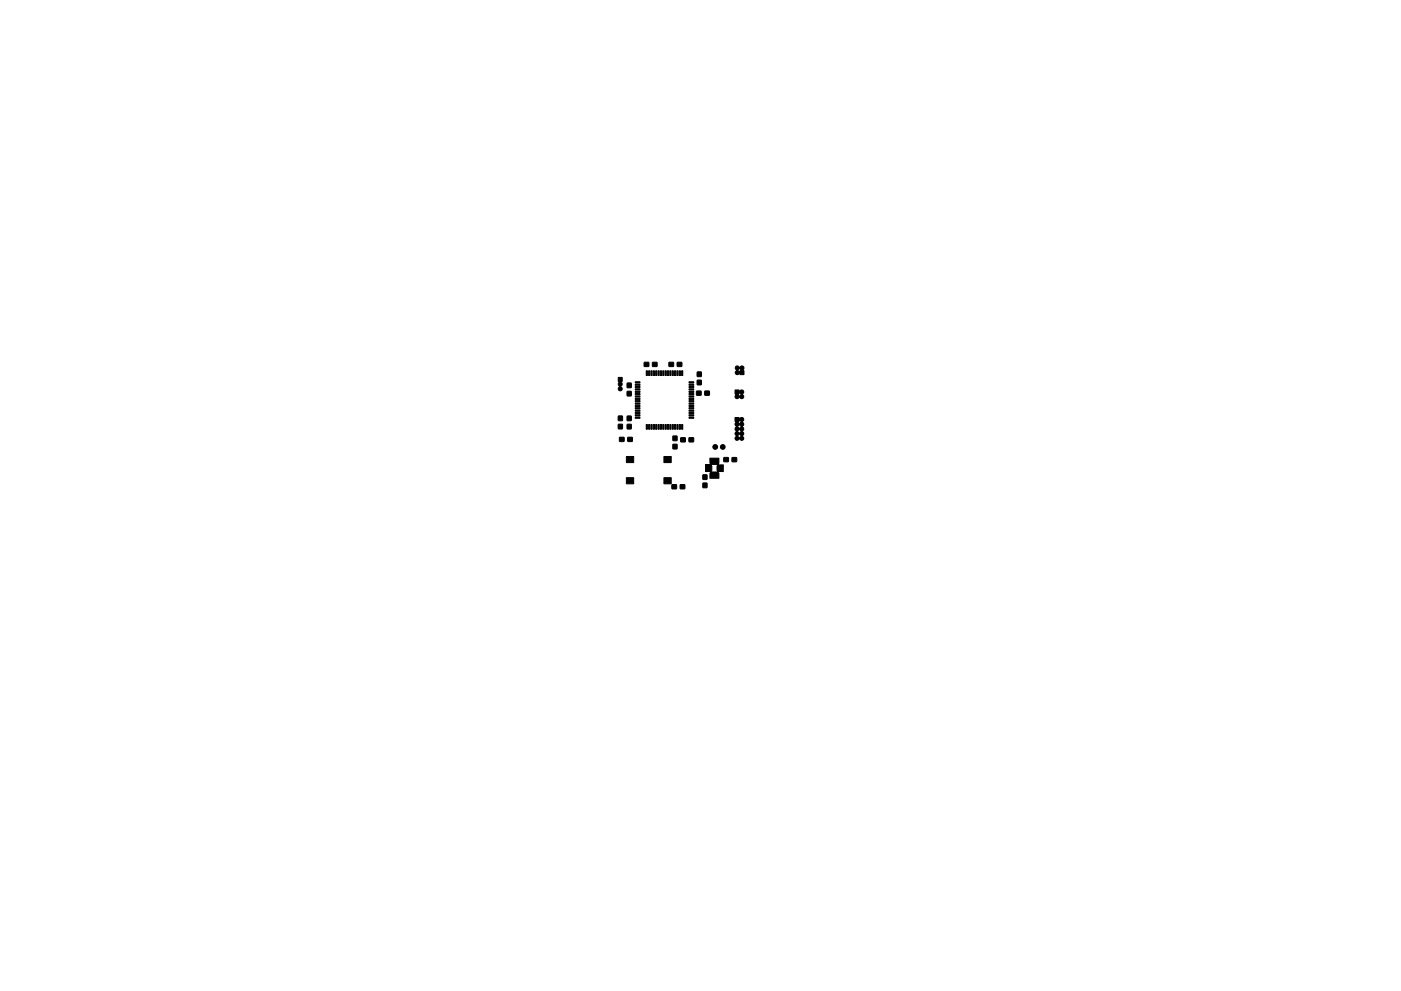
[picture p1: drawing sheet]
<svg xmlns="http://www.w3.org/2000/svg" width="297mm" height="210mm" viewBox="0 0 297 210" stroke-linecap="round" stroke-linejoin="round" font-family="sans-serif">
<g fill="#000" stroke="#000" stroke-width=".21">
<path d="M137 78.7h.3v1h-.3zM136.6 76.9h.9v.8h-.9zM137.5 78.7h.3v1h-.3zM138 78.7h.3v1h-.3zM138.5 78.7h.3v1h-.3zM138.3 76.9h1v.8h-1zM139 78.7h.3v1h-.3zM139.5 78.7h.3v1h-.3zM140 78.7h.3v1h-.3zM140.5 78.7h.3v1h-.3zM141 78.7h.3v1h-.3zM141.5 78.7h.3v1h-.3z"/>
<path d="M142 78.7h.3v1h-.3zM141.8 76.9h1v.8h-1zM142.5 78.7h.3v1h-.3zM143 78.7h.3v1h-.3zM143.5 78.7h.3v1h-.3zM144 78.7h.3v1h-.3zM143.6 76.9h.9v.8h-.9zM144.5 78.7h.3v1h-.3zM147.8 78.9h.9v1h-.9zM156 77.8a.65 .65 0 0 1 .9 .1 .48 .48 0 0 1 .7-.1 .48 .48 0 0 1-.1 .8h.2v.9h-.8l-.1-.2a.48 .48 0 0 1-.8 0 .48 .48 0 0 1 .2-.7l.6 .3 .3-.4-.3-.3-.4 .4-.2-.1a.53 .53 0 0 1-.2-.7zM131.1 90h.9v1h-.9zM131.1 88.3h.9v.9h-.9z"/>
<path d="M131.1 80.1h.8v.8l-.2 .1a.62 .62 0 0 1-.1 1 .45 .45 0 0 1 .2 .8 .45 .45 0 0 1-.7-.1 .45 .45 0 0 1 .3-.7 .61 .61 0 0 1-.1-1l-.2-.1zM131.4 92.8h.9v.8h-.9zM133 90h.8v1h-.8zM133 88.3h.8v.9h-.8zM133 83h.8v1h-.8zM133 81.3h.8v.9h-.8zM133.1 92.8h1v.8h-1zM132.8 96.8h1.6v1.3h-1.6zM134.7 88.5h1v.2h-1zM134.7 88h1v.2h-1zM134.7 87.5h1v.2h-1zM134.7 87h1v.2h-1z"/>
<path d="M134.7 86.5h1v.2h-1zM134.7 86h1v.2h-1zM134.7 85.5h1v.2h-1zM134.7 85h1v.2h-1zM134.7 84.5h1v.2h-1zM134.7 84h1v.2h-1zM134.7 83.5h1v.2h-1zM134.7 83h1v.2h-1zM134.7 82.5h1v.2h-1zM134.7 82h1v.2h-1zM134.7 81.5h1v.2h-1zM134.7 81h1v.2h-1z"/>
<path d="M137 90.1h.3v1h-.3zM137.5 90.1h.3v1h-.3zM138 90.1h.3v1h-.3zM138.5 90.1h.3v1h-.3zM139 90.1h.3v1h-.3zM139.5 90.1h.3v1h-.3zM140 90.1h.3v1h-.3zM140.5 90.1h.3v1h-.3zM141 90.1h.3v1h-.3zM141.5 90.1h.3v1h-.3zM142 90.1h.3v1h-.3zM140.8 96.8h1.5v1.3h-1.5z"/>
<path d="M142.5 90.1h.3v1h-.3zM143 90.1h.3v1h-.3zM142.7 94.3h.8v.9h-.8zM142.7 92.5h.8v1h-.8zM143.5 90.1h.3v1h-.3zM144 90.1h.3v1h-.3zM144.5 90.1h.3v1h-.3zM144.3 92.9h1v.8h-1zM146.1 92.9h.9v.8h-.9zM146.1 88.5h1v.2h-1zM146.1 88h1v.2h-1zM146.1 87.5h1v.2h-1z"/>
<path d="M146.1 87h1v.2h-1zM146.1 86.5h1v.2h-1zM146.1 86h1v.2h-1zM146.1 85.5h1v.2h-1zM146.1 85h1v.2h-1zM146.1 84.5h1v.2h-1zM146.1 84h1v.2h-1zM146.1 83.5h1v.2h-1zM146.1 83h1v.2h-1zM146.1 82.5h1v.2h-1zM146.1 82h1v.2h-1zM146.1 81.5h1v.2h-1z"/>
<path d="M146.1 81h1v.2h-1zM147.7 83h.9v.8h-.9zM147.8 80.7h.9v.9h-.9zM149.4 83h1v.8h-1zM150.5 97.2h1.9v1.1l-.1 .3h1.1v1.4l-1.1 .1 .1 .3v1.1h-1.9v-1.1l.2-.3-1.1-.1v-1.3h1.1l.2 .2-.1 1.2h1.4l-.2-.3 .1-1.3-2.5 .2 1.1-.1-.2-.3zM153.5 97.1h.9v.8h-.9zM155.2 97.1h1v.8h-1zM155.8 88.6h.9l.1 .2a.49 .49 0 0 1 .8 0 .49 .49 0 0 1-.2 .7v.1a.57 .57 0 0 1 0 .9 .58 .58 0 0 1 0 1 .58 .58 0 0 1 0 1 .48 .48 0 0 1 .1 .8 .48 .48 0 0 1-.8-.2 .47 .47 0 0 1-.8 .2 .47 .47 0 0 1 .3-.8h.2l.4 .4 .4-.4-.4-.4-.4 .4h-.3a.52 .52 0 0 1-.3-.5 .52 .52 0 0 1 .4-.5h.2l.4 .4 .4-.4-.4-.4-.4 .4h-.3a.52 .52 0 0 1-.3-.5 .52 .52 0 0 1 .4-.5h.2l.4 .4 .4-.4-.4-.4-.4 .4h-.3a.51 .51 0 0 1 0-.9h.4l.3 .3 .4-.4-.4-.3-.3 .4-.7-.2zM155.8 82.7h.9l.1 .3a.49 .49 0 0 1 .8-.1 .49 .49 0 0 1-.2 .8 .47 .47 0 0 1 .1 .8 .47 .47 0 0 1-.8-.2 .47 .47 0 0 1-.7 .2 .47 .47 0 0 1 .1-.8h.4l.3 .4 .4-.4-.4-.4-.3 .4-.7-.1zM132.8 101.3h1.6v1.3h-1.6zM140.8 101.3h1.5v1.3h-1.5zM142.5 102.8h.9v.9h-.9z"/>
<path d="M144.2 102.8h1v.9h-1zM149 102.5h.9v1h-.9zM149 100.8h.9v.9h-.9z"/>
<circle cx="151.6" cy="94.8" r=".5"/>
<circle cx="153.2" cy="94.8" r=".5"/>
</g>
</svg>
